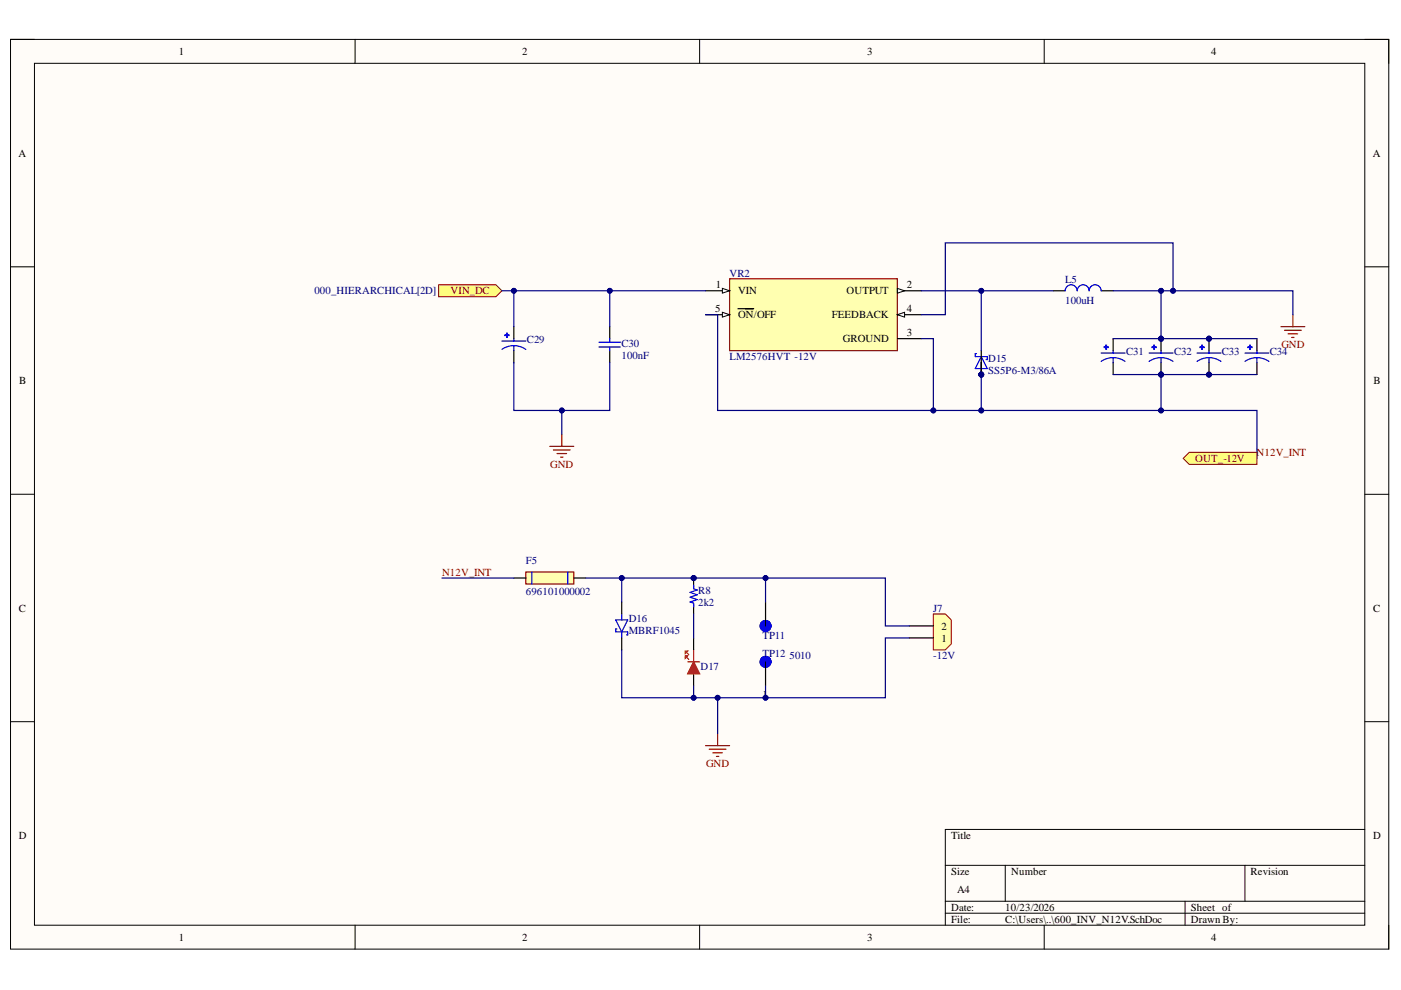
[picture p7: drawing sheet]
<svg xmlns="http://www.w3.org/2000/svg" width="297mm" height="210mm" viewBox="0 0 297 210" stroke-linecap="round" stroke-linejoin="round" font-family="sans-serif">
<defs><g id="words">
<g font-size="2.3">
<text x="37.9" y="11.7">1</text>
<text x="110.7" y="11.7">2</text>
<text x="183.9" y="11.7">3</text>
<text x="256.8" y="11.7">4</text>
<text x="3.9" y="33.3">A</text>
<text x="291" y="33.3">A</text>
<text x="151.7" y="61.2">1</text>
<text x="156.5" y="62.4">VIN</text>
<text x="179.5" y="62.4">OUTPUT</text>
<text x="192.3" y="61.2">2</text>
<text x="151.7" y="66.2">5</text>
<text x="156.5" y="67.5">ON/OFF</text>
<text x="176.4" y="67.5">FEEDBACK</text>
<text x="192.3" y="66.2">4</text>
<text x="192.3" y="71.3">3</text>
<text x="178.7" y="72.6">GROUND</text>
<text x="4.1" y="81.4">B</text>
<text x="291.2" y="81.4">B</text>
<text x="4" y="129.7">C</text>
<text x="291.1" y="129.7">C</text>
<text x="199.6" y="136">1</text>
<text x="199.6" y="133.5">2</text>
<text x="161.6" y="147.9">1</text>
<text x="4" y="177.9">D</text>
<text x="201.6" y="177.9">Title</text>
<text x="291.1" y="177.9">D</text>
<text x="201.6" y="185.5">Size</text>
<text x="214.4" y="185.5">Number</text>
<text x="265.2" y="185.5">Revision</text>
<text x="202.9" y="189.3">A4</text>
<text x="201.6" y="193.1">Date:</text>
<text x="201.6" y="195.7">File:</text>
<text x="213.1" y="193.1">10/23/2026</text>
<text x="213.1" y="195.7">C:\Users\..\600_INV_N12V.SchDoc</text>
<text x="252.5" y="193.1">Sheet of</text>
<text x="252.5" y="195.7">Drawn By:</text>
<text x="37.9" y="199.5">1</text>
<text x="110.7" y="199.5">2</text>
<text x="183.9" y="199.5">3</text>
<text x="256.8" y="199.5">4</text>
</g>
<g font-size="2.3" fill="#000080">
<text x="154.7" y="58.6">VR2</text>
<text x="225.8" y="59.9">L5</text>
<text x="66.6" y="62.4">000_HIERARCHICAL[2D]</text>
<text x="225.8" y="64.5">100uH</text>
<text x="111.7" y="72.7">C29</text>
<text x="131.8" y="76.1">100nF</text>
<text x="131.8" y="73.6">C30</text>
<text x="154.7" y="76.4">LM2576HVT -12V</text>
<text x="209.5" y="76.8">D15</text>
<text x="238.8" y="75.2">C31</text>
<text x="248.9" y="75.2">C32</text>
<text x="259.1" y="75.2">C33</text>
<text x="269.2" y="75.2">C34</text>
<text x="209.5" y="79.3">SS5P6-M3/86A</text>
<text x="111.5" y="119.5">F5</text>
<text x="148" y="125.9">R8</text>
<text x="111.5" y="126.1">696101000002</text>
<text x="133.3" y="132">D16</text>
<text x="148" y="128.4">2k2</text>
<text x="197.8" y="129.7">J7</text>
<text x="133.3" y="134.5">MBRF1045</text>
<text x="161.6" y="135.4">TP11</text>
<text x="148.5" y="142.1">D17</text>
<text x="161.6" y="139.2">TP12</text>
<text x="167.4" y="139.8">5010</text>
<text x="197.8" y="139.8">-12V</text>
</g>
<g font-size="2.3" fill="#800000">
<text x="95.5" y="62.4">VIN_DC</text>
<text x="271.7" y="73.8">GND</text>
<text x="116.6" y="99.3">GND</text>
<text x="253.4" y="98">OUT_-12V</text>
<text x="266.4" y="96.7">N12V_INT</text>
<text x="93.7" y="122.1">N12V_INT</text>
<text x="149.7" y="162.7">GND</text>
</g>
</g></defs>
<path d="M2.2 8.4h292.2v192.8h-292.2z" fill-rule="evenodd" fill="#fffcf8"/>
<path d="M2.2 8.4h292.2v192.8h-292.2z" fill="none" stroke="#000" stroke-width=".21"/>
<path d="M7.3 13.4h282.1v182.8h-282.1z" fill-rule="evenodd" fill="#fffcf8"/>
<g fill="none" stroke="#000" stroke-width=".21">
<path d="M2.2 8.3h5.1M7.3 13.4h282.1v182.8h-282.1zM75.3 8.3v5.1M148.3 8.3v5.1M221.4 8.4v5M289.4 8.4h5v5M2.2 56.6h5.1M289.4 56.6h5M2.2 104.8h5.1M289.4 104.8h5M2.2 153h5.1M289.4 153h5"/>
<path d="M289.4 175.9h-89v20.3M75.3 196.2v5M148.3 196.2v5M200.4 183.5h89M200.4 191.1h89M200.4 193.6h89M213.1 183.5v7.6M221.4 196.2v5M251.2 191.1v5.1M264 183.5v7.6M294.4 196.2v5"/>
</g>
<path d="M93 60.4h12.1l1.3 1.2-1.3 1.3h-12.1z" fill-rule="evenodd" fill="#ffff80"/>
<path d="M93 60.4h12.1l1.3 1.2-1.3 1.3h-12.1z" fill="none" stroke="#800000" stroke-width=".21"/>
<path d="M107.4 70.6h.1v.9h-.1z" fill-rule="evenodd" fill="#00f"/>
<path d="M107.4 70.6h.1v.9h-.1z" fill="none" stroke="#00f" stroke-width=".25"/>
<path d="M107 71h.9v.1h-.9z" fill-rule="evenodd" fill="#00f"/>
<path d="M106.4 74.1a4.4 4.4 0 0 1 5.1 0M106.4 72.3h5.1M107 71h.9v.1h-.9zM108.9 71.8v.5M108.9 73.3v1M127 73.6h4.6M127 72.6h4.6M129.3 71.8v.8M129.3 73.6v.7" fill="none" stroke="#00f" stroke-width=".25"/>
<path d="M108.9 69.3v2.5M108.9 74.3v2.6M129.3 69.3v2.5M129.3 74.3v2.6" fill="none" stroke="#000" stroke-width=".25"/>
<path d="M271.6 69.3h5.1M272.3 70h3.6M273.1 70.8h2M273.9 71.5h.5M274.1 66.7v2.6M116.6 94.6h5.1M117.3 95.4h3.6M118.1 96.2h2M118.9 96.9h.5M119.1 92.1v2.5" fill="none" stroke="#800000" stroke-width=".25"/>
<path d="M111.5 121.3h10.2v2.5h-10.2z" fill-rule="evenodd" fill="#ffffb0"/>
<path d="M111.5 121.3h10.2v2.5h-10.2z" fill="none" stroke="#800000" stroke-width=".25"/>
<path d="M112.8 121.3v2.5M120.4 121.3v2.5M130.5 131.4h2.6l-1.3 2.6zM130.8 133.3h-.3v.7h2.6v.6h-.3M131.8 130.2v1.2M131.8 134v1.3" fill="none" stroke="#00f" stroke-width=".25"/>
<path d="M108.9 122.6h2.6M121.7 122.6h2.5M131.8 127.6v2.6M131.8 135.3v2.5" fill="none" stroke="#000" stroke-width=".25"/>
<circle cx="147.1" cy="122.6" r=".51" fill="#000080"/>
<circle cx="147.1" cy="122.6" r=".51" fill="none" stroke="#000080" stroke-width=".21"/>
<path d="M147.1 122.6v2M147.1 128.1v2.1" fill="none" stroke="#000" stroke-width=".25"/>
<circle cx="147.1" cy="122.6" r=".51" fill="#000080"/>
<circle cx="147.1" cy="122.6" r=".51" fill="none" stroke="#000080" stroke-width=".21"/>
<path d="M147.1 124.1v.7l.7 .3-1.5 .5 1.5 .5-1.5 .5 1.5 .5-1.5 .5 .8 .3v.8" fill="none" stroke="#00f" stroke-width=".25"/>
<path d="M147.1 137.8v2.5M145.8 140.3h2.5" fill="none" stroke="#f00" stroke-width=".25"/>
<path d="M147.1 142.9v2.5" fill="none" stroke="#000" stroke-width=".25"/>
<path d="M147.1 140.3l1.2 2.6h-2.5z" fill-rule="evenodd" fill="#f00"/>
<path d="M147.1 140.3l1.2 2.6h-2.5z" fill="none" stroke="#f00" stroke-width=".25"/>
<path d="M147.1 135.3v2.5" fill="none" stroke="#000" stroke-width=".25"/>
<path d="M145.3 139.1h.5l-.5 .5z" fill="#999"/>
<path d="M145.3 139.1h.5l-.5 .5zM145.5 139.3l.5 .5" fill="none" stroke="#f00" stroke-width=".25"/>
<path d="M145.3 138h.5l-.5 .6z" fill="#999"/>
<path d="M145.3 138h.5l-.5 .6zM145.5 138.3l.5 .5" fill="none" stroke="#f00" stroke-width=".25"/>
<g fill="none" stroke="#00f" stroke-width="1.3">
<circle cx="162.3" cy="132.7" r=".64"/>
<circle cx="162.3" cy="140.3" r=".64"/>
</g>
<path d="M162.3 127.6v5.1M162.3 140.3v5.1" fill="none" stroke="#000" stroke-width=".25"/>
<path d="M149.6 158.1h5.1M150.4 158.9h3.5M151.1 159.6h2.1M152.1 155.6v2.5M151.9 160.4h.5" fill="none" stroke="#800000" stroke-width=".25"/>
<path d="M197.9 130.2h2.5l1.3 1.2v5.1l-1.3 1.3h-2.5z" fill-rule="evenodd" fill="#ffffb0"/>
<path d="M197.9 130.2h2.5l1.3 1.2v5.1l-1.3 1.3h-2.5z" fill="none" stroke="#980000" stroke-width=".21"/>
<path d="M192.8 135.3h5.1M192.8 132.7h5.1" fill="none" stroke="#000" stroke-width=".25"/>
<circle cx="246.2" cy="71.8" r=".51" fill="#000080"/>
<circle cx="246.2" cy="71.8" r=".51" fill="none" stroke="#000080" stroke-width=".21"/>
<circle cx="246.2" cy="79.4" r=".51" fill="#000080"/>
<circle cx="246.2" cy="79.4" r=".51" fill="none" stroke="#000080" stroke-width=".21"/>
<path d="M244.6 73.2h.2v.9h-.2z" fill-rule="evenodd" fill="#00f"/>
<path d="M244.6 73.2h.2v.9h-.2z" fill="none" stroke="#00f" stroke-width=".25"/>
<path d="M244.2 73.6h.9v.1h-.9z" fill-rule="evenodd" fill="#00f"/>
<path d="M243.6 76.6a4.4 4.4 0 0 1 5.1 0M243.6 74.9h5.1M244.2 73.6h.9v.1h-.9zM246.2 74.3v.6M246.2 75.9v1" fill="none" stroke="#00f" stroke-width=".25"/>
<path d="M246.2 71.8v2.5" fill="none" stroke="#000" stroke-width=".25"/>
<circle cx="246.2" cy="71.8" r=".51" fill="#000080"/>
<circle cx="246.2" cy="71.8" r=".51" fill="none" stroke="#000080" stroke-width=".21"/>
<path d="M246.2 76.9v2.5" fill="none" stroke="#000" stroke-width=".25"/>
<circle cx="246.2" cy="79.4" r=".51" fill="#000080"/>
<circle cx="246.2" cy="79.4" r=".51" fill="none" stroke="#000080" stroke-width=".21"/>
<path d="M156.2 63.2l2 2M158.2 63.2l-2 2" fill="none" stroke="#f00" stroke-width=".21"/>
<path d="M154.7 59.1h35.6v15.2h-35.6z" fill-rule="evenodd" fill="#ffffb0"/>
<path d="M154.7 59.1h35.6v15.2h-35.6z" fill="none" stroke="#800000" stroke-width=".25"/>
<path d="M149.6 61.6h5.1" fill="none" stroke="#000" stroke-width=".25"/>
<path d="M153.2 61.1l1.5 .5-1.5 .6z" fill="#f8fcff"/>
<path d="M153.2 61.1l1.5 .5-1.5 .6z" fill="none" stroke="#000" stroke-width=".21"/>
<path d="M149.6 66.7h5.1" fill="none" stroke="#000" stroke-width=".25"/>
<path d="M153.2 66.2l1.5 .5-1.5 .5z" fill="#f8fcff"/>
<path d="M153.2 66.2l1.5 .5-1.5 .5z" fill="none" stroke="#000" stroke-width=".21"/>
<path d="M156.5 65.5h3.3M190.3 61.7h5" fill="none" stroke="#000" stroke-width=".25"/>
<path d="M190.3 61.1l1.5 .6-1.5 .5z" fill="#f8fcff"/>
<path d="M190.3 61.1l1.5 .6-1.5 .5z" fill="none" stroke="#000" stroke-width=".21"/>
<path d="M190.3 66.7h5" fill="none" stroke="#000" stroke-width=".25"/>
<path d="M190.3 66.7l1.5-.5v1z" fill="#f8fcff"/>
<path d="M190.3 66.7l1.5-.5v1z" fill="none" stroke="#000" stroke-width=".21"/>
<path d="M190.3 71.8h5" fill="none" stroke="#000" stroke-width=".25"/>
<circle cx="256.3" cy="71.8" r=".51" fill="#000080"/>
<circle cx="256.3" cy="71.8" r=".51" fill="none" stroke="#000080" stroke-width=".21"/>
<circle cx="256.3" cy="79.4" r=".51" fill="#000080"/>
<circle cx="256.3" cy="79.4" r=".51" fill="none" stroke="#000080" stroke-width=".21"/>
<path d="M254.8 73.2h.1v.9h-.1z" fill-rule="evenodd" fill="#00f"/>
<path d="M254.8 73.2h.1v.9h-.1z" fill="none" stroke="#00f" stroke-width=".25"/>
<path d="M254.4 73.6h.9v.1h-.9z" fill-rule="evenodd" fill="#00f"/>
<path d="M253.8 76.6a4.4 4.4 0 0 1 5.1 0M253.8 74.9h5.1M254.4 73.6h.9v.1h-.9zM256.3 74.3v.6M256.3 75.9v1" fill="none" stroke="#00f" stroke-width=".25"/>
<path d="M256.3 71.8v2.5" fill="none" stroke="#000" stroke-width=".25"/>
<circle cx="256.3" cy="71.8" r=".51" fill="#000080"/>
<circle cx="256.3" cy="71.8" r=".51" fill="none" stroke="#000080" stroke-width=".21"/>
<path d="M256.3 76.9v2.5" fill="none" stroke="#000" stroke-width=".25"/>
<circle cx="256.3" cy="79.4" r=".51" fill="#000080"/>
<circle cx="256.3" cy="79.4" r=".51" fill="none" stroke="#000080" stroke-width=".21"/>
<circle cx="208" cy="79.4" r=".51" fill="#000080"/>
<circle cx="208" cy="79.4" r=".51" fill="none" stroke="#000080" stroke-width=".21"/>
<circle cx="208" cy="79.4" r=".51" fill="#000080"/>
<circle cx="208" cy="79.4" r=".51" fill="none" stroke="#000080" stroke-width=".21"/>
<path d="M207 75h-.2v.6h2.5v.6h-.2M208 75.6l1.3 2.5h-2.5zM208 76.9v2.5" fill="none" stroke="#00f" stroke-width=".25"/>
<path d="M208 76.9v2.5" fill="none" stroke="#000" stroke-width=".25"/>
<circle cx="208" cy="79.4" r=".51" fill="#000080"/>
<circle cx="208" cy="79.4" r=".51" fill="none" stroke="#000080" stroke-width=".21"/>
<path d="M208 76.9v2.5" fill="none" stroke="#000" stroke-width=".25"/>
<circle cx="208" cy="79.4" r=".51" fill="#000080"/>
<circle cx="208" cy="79.4" r=".51" fill="none" stroke="#000080" stroke-width=".21"/>
<path d="M208 74.3v2.6M223.3 61.7h2.5M233.5 61.7h2.5" fill="none" stroke="#000" stroke-width=".25"/>
<path d="M225.8 61.7a1.27 1.27 0 0 1 1.3-1.3 1.27 1.27 0 0 1 1.3 1.3 1.27 1.27 0 0 1 1.2-1.3 1.27 1.27 0 0 1 1.3 1.3 1.27 1.27 0 0 1 1.3-1.3 1.27 1.27 0 0 1 1.3 1.3" fill="none" stroke="#00f" stroke-width=".25"/>
<path d="M234.5 73.2h.1v.9h-.1z" fill-rule="evenodd" fill="#00f"/>
<path d="M234.5 73.2h.1v.9h-.1z" fill="none" stroke="#00f" stroke-width=".25"/>
<path d="M234.1 73.6h.9v.1h-.9z" fill-rule="evenodd" fill="#00f"/>
<path d="M233.5 76.6a4.4 4.4 0 0 1 5 0M233.5 74.9h5M234.1 73.6h.9v.1h-.9zM236 74.3v.6M236 75.9v1" fill="none" stroke="#00f" stroke-width=".25"/>
<path d="M236 71.8v2.5M236 76.9v2.5" fill="none" stroke="#000" stroke-width=".25"/>
<path d="M265 73.2h.1v.9h-.1z" fill-rule="evenodd" fill="#00f"/>
<path d="M265 73.2h.1v.9h-.1z" fill="none" stroke="#00f" stroke-width=".25"/>
<path d="M264.6 73.6h.9v.1h-.9z" fill-rule="evenodd" fill="#00f"/>
<path d="M264 76.6a4.4 4.4 0 0 1 5 0M264 74.9h5M264.6 73.6h.9v.1h-.9zM266.5 74.3v.6M266.5 75.9v1" fill="none" stroke="#00f" stroke-width=".25"/>
<path d="M266.5 71.8v2.5M266.5 76.9v2.5" fill="none" stroke="#000" stroke-width=".25"/>
<path d="M108.9 61.6v7.7" fill="none" stroke="#000080" stroke-width=".25"/>
<circle cx="108.9" cy="61.6" r=".51" fill="#000080"/>
<circle cx="108.9" cy="61.6" r=".51" fill="none" stroke="#000080" stroke-width=".21"/>
<path d="M129.3 61.6v7.7" fill="none" stroke="#000080" stroke-width=".25"/>
<circle cx="129.3" cy="61.6" r=".51" fill="#000080"/>
<circle cx="129.3" cy="61.6" r=".51" fill="none" stroke="#000080" stroke-width=".21"/>
<path d="M93.7 122.6h15.2M124.2 122.6h22.9" fill="none" stroke="#000080" stroke-width=".25"/>
<circle cx="131.8" cy="122.6" r=".51" fill="#000080"/>
<circle cx="131.8" cy="122.6" r=".51" fill="none" stroke="#000080" stroke-width=".21"/>
<circle cx="147.1" cy="122.6" r=".51" fill="#000080"/>
<circle cx="147.1" cy="122.6" r=".51" fill="none" stroke="#000080" stroke-width=".21"/>
<path d="M131.8 122.6v5" fill="none" stroke="#000080" stroke-width=".25"/>
<circle cx="131.8" cy="122.6" r=".51" fill="#000080"/>
<circle cx="131.8" cy="122.6" r=".51" fill="none" stroke="#000080" stroke-width=".21"/>
<path d="M131.8 137.8v10.1h30.5v-2.5M147.1 130.2v5.1" fill="none" stroke="#000080" stroke-width=".25"/>
<circle cx="147.1" cy="147.9" r=".51" fill="#000080"/>
<circle cx="147.1" cy="147.9" r=".51" fill="none" stroke="#000080" stroke-width=".21"/>
<circle cx="152.1" cy="147.9" r=".51" fill="#000080"/>
<circle cx="152.1" cy="147.9" r=".51" fill="none" stroke="#000080" stroke-width=".21"/>
<circle cx="162.3" cy="147.9" r=".51" fill="#000080"/>
<circle cx="162.3" cy="147.9" r=".51" fill="none" stroke="#000080" stroke-width=".21"/>
<path d="M147.1 145.4v2.5" fill="none" stroke="#000080" stroke-width=".25"/>
<circle cx="147.1" cy="147.9" r=".51" fill="#000080"/>
<circle cx="147.1" cy="147.9" r=".51" fill="none" stroke="#000080" stroke-width=".21"/>
<path d="M152.1 147.9v7.7" fill="none" stroke="#000080" stroke-width=".25"/>
<circle cx="152.1" cy="147.9" r=".51" fill="#000080"/>
<circle cx="152.1" cy="147.9" r=".51" fill="none" stroke="#000080" stroke-width=".21"/>
<path d="M192.8 135.3h-5.1v12.6h-25.4" fill="none" stroke="#000080" stroke-width=".25"/>
<circle cx="162.3" cy="147.9" r=".51" fill="#000080"/>
<circle cx="162.3" cy="147.9" r=".51" fill="none" stroke="#000080" stroke-width=".21"/>
<path d="M147.1 122.6h15.2v5" fill="none" stroke="#000080" stroke-width=".25"/>
<circle cx="147.1" cy="122.6" r=".51" fill="#000080"/>
<circle cx="147.1" cy="122.6" r=".51" fill="none" stroke="#000080" stroke-width=".21"/>
<circle cx="162.3" cy="122.6" r=".51" fill="#000080"/>
<circle cx="162.3" cy="122.6" r=".51" fill="none" stroke="#000080" stroke-width=".21"/>
<path d="M162.3 122.6h25.4v10.1h5.1" fill="none" stroke="#000080" stroke-width=".25"/>
<circle cx="162.3" cy="122.6" r=".51" fill="#000080"/>
<circle cx="162.3" cy="122.6" r=".51" fill="none" stroke="#000080" stroke-width=".21"/>
<path d="M106.4 61.6h43.2" fill="none" stroke="#000080" stroke-width=".25"/>
<circle cx="108.9" cy="61.6" r=".51" fill="#000080"/>
<circle cx="108.9" cy="61.6" r=".51" fill="none" stroke="#000080" stroke-width=".21"/>
<circle cx="129.3" cy="61.6" r=".51" fill="#000080"/>
<circle cx="129.3" cy="61.6" r=".51" fill="none" stroke="#000080" stroke-width=".21"/>
<path d="M195.3 71.8h2.6v15.2" fill="none" stroke="#000080" stroke-width=".25"/>
<circle cx="197.9" cy="87" r=".51" fill="#000080"/>
<circle cx="197.9" cy="87" r=".51" fill="none" stroke="#000080" stroke-width=".21"/>
<path d="M208 87h58.5v10.2" fill="none" stroke="#000080" stroke-width=".25"/>
<circle cx="208" cy="87" r=".51" fill="#000080"/>
<circle cx="208" cy="87" r=".51" fill="none" stroke="#000080" stroke-width=".21"/>
<circle cx="246.2" cy="87" r=".51" fill="#000080"/>
<circle cx="246.2" cy="87" r=".51" fill="none" stroke="#000080" stroke-width=".21"/>
<path d="M149.6 66.7h2.6v20.3h55.8v-7.6" fill="none" stroke="#000080" stroke-width=".25"/>
<circle cx="197.9" cy="87" r=".51" fill="#000080"/>
<circle cx="197.9" cy="87" r=".51" fill="none" stroke="#000080" stroke-width=".21"/>
<circle cx="208" cy="87" r=".51" fill="#000080"/>
<circle cx="208" cy="87" r=".51" fill="none" stroke="#000080" stroke-width=".21"/>
<circle cx="208" cy="79.4" r=".51" fill="#000080"/>
<circle cx="208" cy="79.4" r=".51" fill="none" stroke="#000080" stroke-width=".21"/>
<path d="M195.3 61.7h12.7v12.6" fill="none" stroke="#000080" stroke-width=".25"/>
<circle cx="208" cy="61.7" r=".51" fill="#000080"/>
<circle cx="208" cy="61.7" r=".51" fill="none" stroke="#000080" stroke-width=".21"/>
<path d="M208 61.7h15.3" fill="none" stroke="#000080" stroke-width=".25"/>
<circle cx="208" cy="61.7" r=".51" fill="#000080"/>
<circle cx="208" cy="61.7" r=".51" fill="none" stroke="#000080" stroke-width=".21"/>
<path d="M236 61.7h38.1v5" fill="none" stroke="#000080" stroke-width=".25"/>
<circle cx="246.2" cy="61.7" r=".51" fill="#000080"/>
<circle cx="246.2" cy="61.7" r=".51" fill="none" stroke="#000080" stroke-width=".21"/>
<circle cx="248.7" cy="61.7" r=".51" fill="#000080"/>
<circle cx="248.7" cy="61.7" r=".51" fill="none" stroke="#000080" stroke-width=".21"/>
<path d="M248.7 61.7v-10.2h-48.3v15.2h-5.1" fill="none" stroke="#000080" stroke-width=".25"/>
<circle cx="248.7" cy="61.7" r=".51" fill="#000080"/>
<circle cx="248.7" cy="61.7" r=".51" fill="none" stroke="#000080" stroke-width=".21"/>
<path d="M246.2 79.4v7.6" fill="none" stroke="#000080" stroke-width=".25"/>
<circle cx="246.2" cy="79.4" r=".51" fill="#000080"/>
<circle cx="246.2" cy="79.4" r=".51" fill="none" stroke="#000080" stroke-width=".21"/>
<circle cx="246.2" cy="87" r=".51" fill="#000080"/>
<circle cx="246.2" cy="87" r=".51" fill="none" stroke="#000080" stroke-width=".21"/>
<path d="M236 71.8h30.5" fill="none" stroke="#000080" stroke-width=".25"/>
<circle cx="246.2" cy="71.8" r=".51" fill="#000080"/>
<circle cx="246.2" cy="71.8" r=".51" fill="none" stroke="#000080" stroke-width=".21"/>
<circle cx="256.3" cy="71.8" r=".51" fill="#000080"/>
<circle cx="256.3" cy="71.8" r=".51" fill="none" stroke="#000080" stroke-width=".21"/>
<path d="M236 79.4h30.5" fill="none" stroke="#000080" stroke-width=".25"/>
<circle cx="246.2" cy="79.4" r=".51" fill="#000080"/>
<circle cx="246.2" cy="79.4" r=".51" fill="none" stroke="#000080" stroke-width=".21"/>
<circle cx="256.3" cy="79.4" r=".51" fill="#000080"/>
<circle cx="256.3" cy="79.4" r=".51" fill="none" stroke="#000080" stroke-width=".21"/>
<path d="M246.2 61.7v10.1" fill="none" stroke="#000080" stroke-width=".25"/>
<circle cx="246.2" cy="71.8" r=".51" fill="#000080"/>
<circle cx="246.2" cy="71.8" r=".51" fill="none" stroke="#000080" stroke-width=".21"/>
<circle cx="246.2" cy="61.7" r=".51" fill="#000080"/>
<circle cx="246.2" cy="61.7" r=".51" fill="none" stroke="#000080" stroke-width=".21"/>
<path d="M108.9 76.9v10.1h20.4v-10.1" fill="none" stroke="#000080" stroke-width=".25"/>
<circle cx="119.1" cy="87" r=".51" fill="#000080"/>
<circle cx="119.1" cy="87" r=".51" fill="none" stroke="#000080" stroke-width=".21"/>
<path d="M119.1 87v5.1" fill="none" stroke="#000080" stroke-width=".25"/>
<circle cx="119.1" cy="87" r=".51" fill="#000080"/>
<circle cx="119.1" cy="87" r=".51" fill="none" stroke="#000080" stroke-width=".21"/>
<path d="M252.1 95.9h14.4v2.6h-14.4l-1.2-1.3z" fill-rule="evenodd" fill="#ffff80"/>
<path d="M252.1 95.9h14.4v2.6h-14.4l-1.2-1.3z" fill="none" stroke="#800000" stroke-width=".21"/>
<use href="#words"/>
</svg>
